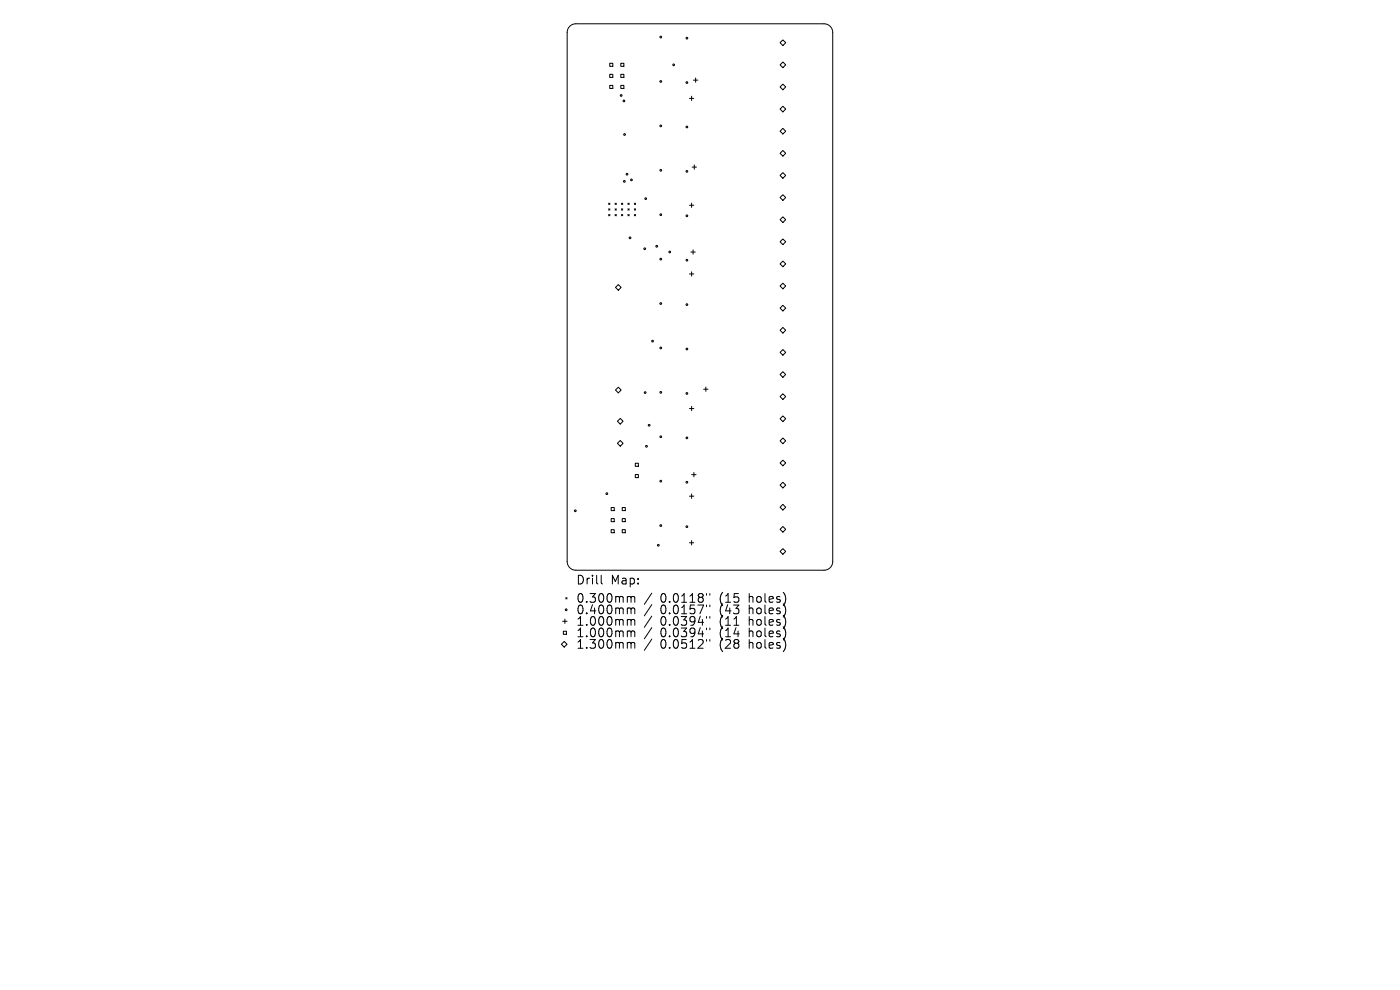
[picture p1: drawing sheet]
<svg xmlns="http://www.w3.org/2000/svg" width="297mm" height="210mm" viewBox="0 0 297 210" stroke-linecap="round" stroke-linejoin="round" font-family="sans-serif">
<defs><g id="words">
<g font-size="2.6">
<text x="122.1" y="124.2">Drill</text>
<text x="129.5" y="124.2">Map:</text>
<text x="122.1" y="128.1">0.300mm</text>
<text x="122.1" y="130.6">0.400mm</text>
<text x="140.1" y="128.1">0.0118&quot;</text>
<text x="140.1" y="130.6">0.0157&quot;</text>
<text x="152.8" y="128.1">(15</text>
<text x="152.8" y="130.6">(43</text>
<text x="159.1" y="128.1">holes)</text>
<text x="159.1" y="130.6">holes)</text>
<text x="122.1" y="133">1.000mm</text>
<text x="122.1" y="135.4">1.000mm</text>
<text x="122.1" y="137.9">1.300mm</text>
<text x="140.1" y="133">0.0394&quot;</text>
<text x="140.1" y="135.4">0.0394&quot;</text>
<text x="140.1" y="137.9">0.0512&quot;</text>
<text x="152.8" y="133">(11</text>
<text x="152.8" y="135.4">(14</text>
<text x="152.8" y="137.9">(28</text>
<text x="159.1" y="133">holes)</text>
<text x="159.1" y="135.4">holes)</text>
<text x="159.1" y="137.9">holes)</text>
</g>
</g></defs>
<g fill="none" stroke="#000" stroke-width=".21">
<path d="M120.9 5.6l.6-.4 .7-.2h52.6a1.85 1.85 0 0 1 1.9 1.9v112.2a1.85 1.85 0 0 1-1.9 1.9h-52.6a1.85 1.85 0 0 1-1.9-1.9v-112.2l.1-.6zM129.4 13.4h.6v.7h-.6zM129.4 15.8h.6v.6h-.6zM129.4 18.1h.6v.7h-.6zM131.7 13.4h.7v.7h-.7zM131.7 15.8h.7v.6h-.7zM131.7 18.1h.7v.7h-.7zM147.1 17h.9M147.6 16.5v1M166.1 8.5l.6 .6-.6 .6-.6-.6zM166.1 13.2l.6 .6-.6 .6-.6-.6zM166.1 17.8l.6 .6-.6 .6-.6-.6z"/>
<path d="M146.3 20.9h.9M146.7 20.4v.9M146.8 35.4h1M147.3 35v.9M165.5 23.1l.6-.6 .6 .6-.6 .6zM165.5 27.8l.6-.6 .6 .6-.6 .6zM165.5 32.5l.6-.6 .6 .6-.6 .6zM165.5 37.2l.6-.6 .6 .6-.6 .6zM129.1 43.1l.3 .3M129.1 44.3l.3 .3M129.1 45.5l.3 .3M129.4 43.1l-.3 .3"/>
<path d="M129.4 44.3l-.3 .3M129.4 45.5l-.3 .3M130.5 43.1l.3 .3M130.5 44.3l.3 .3M130.5 45.5l.3 .3M130.8 43.1l-.3 .3M130.8 44.3l-.3 .3M130.8 45.5l-.3 .3M131.8 43.1l.3 .3M131.8 44.3l.3 .3M131.8 45.5l.3 .3M132.1 43.1l-.3 .3"/>
<path d="M132.1 44.3l-.3 .3M132.1 45.5l-.3 .3M133.2 43.1l.3 .3M133.2 44.3l.3 .3M133.2 45.5l.3 .3M133.5 43.1l-.3 .3M133.5 44.3l-.3 .3M133.5 45.5l-.3 .3M134.6 43.1l.2 .3M134.6 44.3l.2 .3M134.6 45.5l.2 .3M134.8 43.1l-.2 .3"/>
<path d="M134.8 44.3l-.2 .3M134.8 45.5l-.2 .3M146.3 43.5h.9M146.3 58.1h.9M146.6 53.5h.9M146.7 43.1v.9M146.7 57.7v.9M147 53v.9M165.5 41.9l.6-.6 .6 .6-.6 .6zM165.5 46.6l.6-.6 .6 .6-.6 .6zM165.5 51.3l.6-.6 .6 .6-.6 .6zM165.5 56l.6-.6 .6 .6-.6 .6z"/>
<path d="M130.6 61l.6-.6 .6 .6-.6 .6zM165.5 60.7l.6-.6 .6 .6-.6 .6zM165.5 70.1l.6-.6 .6 .6-.6 .6zM165.5 74.8l.6-.6 .6 .6-.6 .6zM165.5 79.4l.6-.6 .6 .6-.6 .6zM166.1 64.8l.6 .6-.6 .6-.6-.6zM130.6 82.7l.6-.6 .6 .6-.6 .6zM131 89.4l.6-.6 .6 .6-.6 .6zM131 94l.6-.6 .6 .6-.6 .6zM134.8 98.3h.6v.6h-.6zM146.3 86.7h.9M146.7 86.2v.9"/>
<path d="M149.3 82.6h.9M149.7 82.1v.9M165.5 84.1l.6-.6 .6 .6-.6 .6zM165.5 93.5l.6-.6 .6 .6-.6 .6zM165.5 98.2l.6-.6 .6 .6-.6 .6zM166.1 88.2l.6 .6-.6 .6-.6-.6zM129.7 107.7h.6v.6h-.6zM129.7 110h.6v.7h-.6zM129.7 112.4h.6v.6h-.6zM132 107.7h.7v.6h-.7zM132 110h.7v.7h-.7zM132 112.4h.7v.6h-.7z"/>
<path d="M134.8 100.7h.6v.6h-.6zM146.3 105.2h.9M146.3 115.1h.9M146.7 104.8v.9M146.7 114.7v.9M146.7 100.7h1M147.2 100.2v.9M165.5 102.9l.6-.6 .6 .6-.6 .6zM165.5 107.6l.6-.6 .6 .6-.6 .6zM165.5 112.3l.6-.6 .6 .6-.6 .6zM165.5 117l.6-.6 .6 .6-.6 .6zM119.4 131.8h.9"/>
<path d="M119.5 133.9h.7v.7h-.7zM119.7 136.1l.6 .6-.6 .6-.6-.6zM119.8 131.3v1M120 126.8l.3 .3M120.3 126.8l-.3 .3M127.5 122v1.6l.3 .3M133.3 126.5h.3l.3 .3M133.3 129l.5 .1 .1 .1M133.3 131.4l.5 .1 .1 .2M133.3 133.8l.5 .1 .1 .2M133.3 136.3l.5 .1 .1 .1M133.9 126.8l.2-.3 .5 .1 .1 1.2"/>
<path d="M133.9 126.8v1M133.9 129.2v1M133.9 131.7v.9M133.9 134.1v1M133.9 136.5v1M133.9 129.2l.2-.2 .5 .1 .1 1.1M133.9 131.7l.2-.3 .5 .1 .1 1.1M133.9 134.1l.2-.3 .5 .1 .1 1.2M133.9 136.5l.2-.2 .5 .1 .1 1.1M138.3 125.8l-1.6 2.4M138.3 128.3l-1.6 2.3M138.3 130.7l-1.6 2.4"/>
<path d="M138.3 133.1l-1.6 2.4M138.3 135.6l-1.6 2.4M149.9 125.9v.4M149.9 128.4v.3M149.9 130.8v.3M149.9 133.2v.4M149.9 135.7v.3M150.6 125.9v.4M150.6 128.4v.3M150.6 130.8v.3M150.6 133.2v.4M150.6 135.7v.3"/>
<circle cx="140.2" cy="17.3" r=".18"/>
<circle cx="140.2" cy="7.9" r=".18"/>
<circle cx="142.9" cy="13.8" r=".18"/>
<circle cx="145.7" cy="17.5" r=".18"/>
<circle cx="145.7" cy="8.1" r=".18"/>
<circle cx="131.8" cy="20.3" r=".18"/>
<circle cx="132.4" cy="21.4" r=".18"/>
<circle cx="132.5" cy="38.5" r=".18"/>
<circle cx="132.5" cy="28.5" r=".18"/>
<circle cx="133" cy="37" r=".18"/>
<circle cx="134" cy="38.2" r=".18"/>
<circle cx="140.2" cy="36.1" r=".18"/>
<circle cx="140.2" cy="26.7" r=".18"/>
<circle cx="145.7" cy="36.4" r=".18"/>
<circle cx="145.7" cy="26.9" r=".18"/>
<circle cx="133.7" cy="50.5" r=".18"/>
<circle cx="136.8" cy="52.8" r=".18"/>
<circle cx="137" cy="42.1" r=".18"/>
<circle cx="139.3" cy="52.2" r=".18"/>
<circle cx="140.2" cy="55" r=".18"/>
<circle cx="140.2" cy="45.5" r=".18"/>
<circle cx="142.1" cy="53.4" r=".18"/>
<circle cx="145.7" cy="55.2" r=".18"/>
<circle cx="145.7" cy="45.8" r=".18"/>
<circle cx="138.4" cy="72.4" r=".18"/>
<circle cx="140.2" cy="73.8" r=".18"/>
<circle cx="140.2" cy="64.4" r=".18"/>
<circle cx="145.7" cy="74" r=".18"/>
<circle cx="145.7" cy="64.6" r=".18"/>
<circle cx="136.9" cy="83.3" r=".18"/>
<circle cx="137.1" cy="94.7" r=".18"/>
<circle cx="137.7" cy="90.2" r=".18"/>
<circle cx="140.2" cy="92.6" r=".18"/>
<circle cx="140.2" cy="83.2" r=".18"/>
<circle cx="145.7" cy="92.9" r=".18"/>
<circle cx="145.7" cy="83.5" r=".18"/>
<circle cx="122" cy="108.4" r=".18"/>
<circle cx="128.7" cy="104.7" r=".18"/>
<circle cx="139.7" cy="115.7" r=".18"/>
<circle cx="140.2" cy="111.5" r=".18"/>
<circle cx="140.2" cy="102.1" r=".18"/>
<circle cx="145.7" cy="111.7" r=".18"/>
<circle cx="145.7" cy="102.3" r=".18"/>
<circle cx="120.1" cy="129.4" r=".18"/>
</g>
<use href="#words"/>
</svg>
